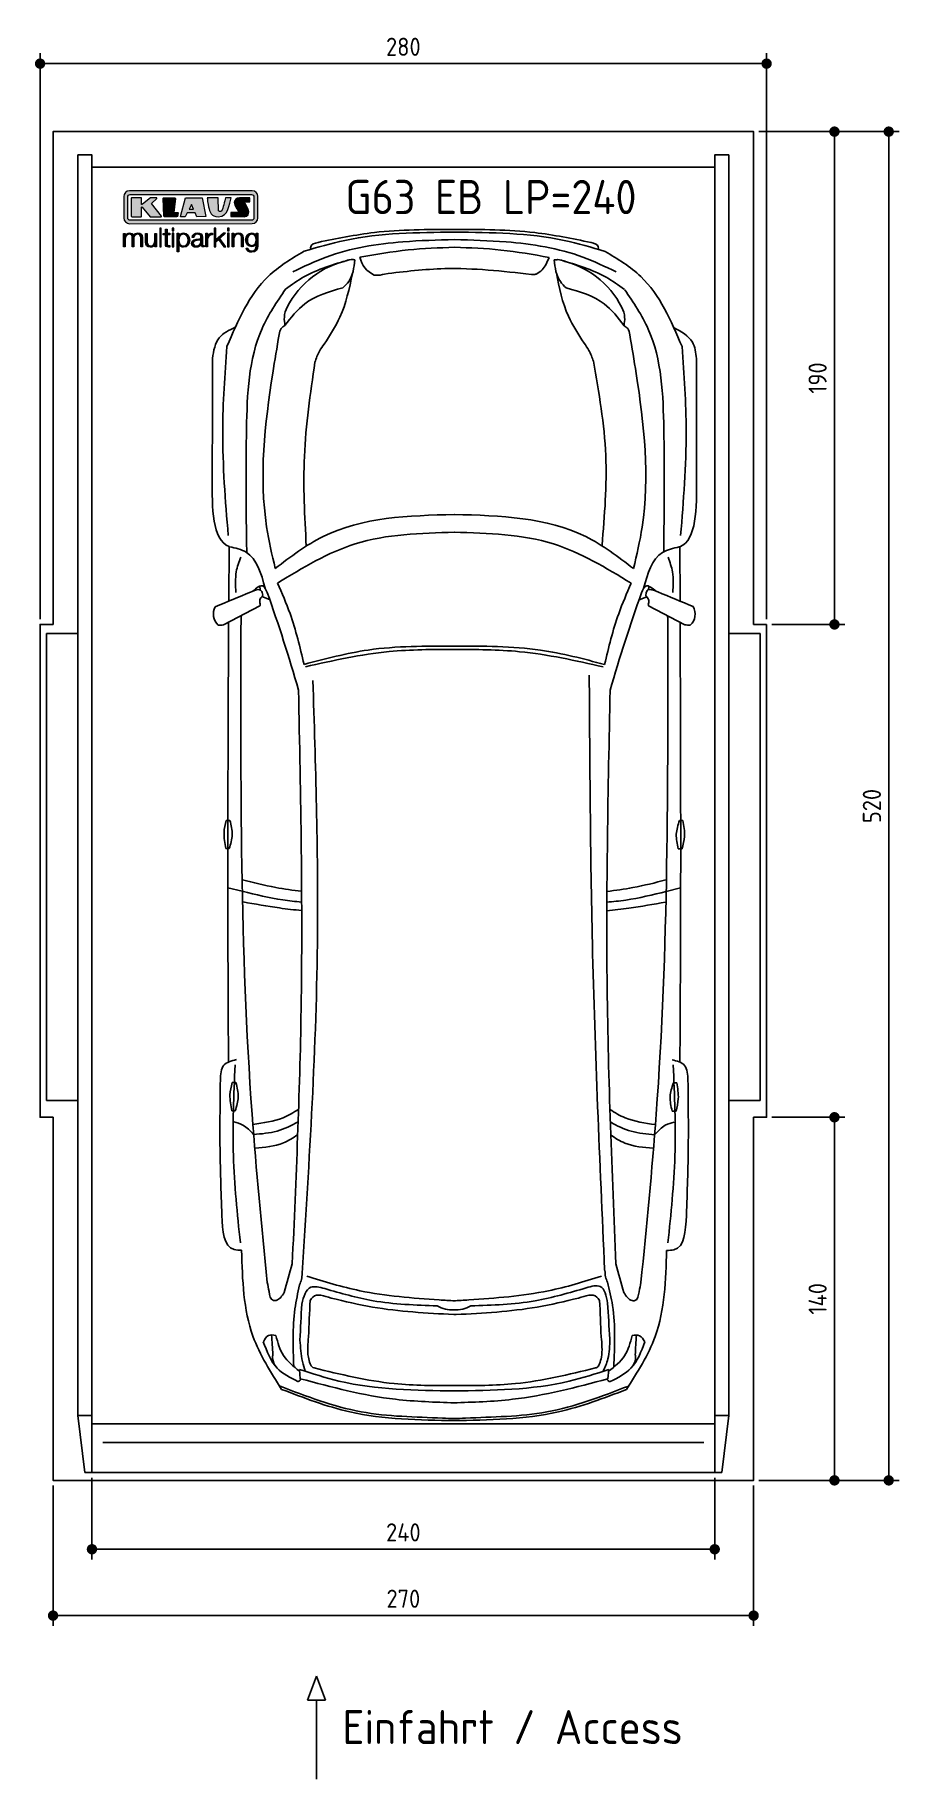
# Model space of a CAD drawing. Header units: millimetres. Extents: x -20 to 3311, y -1152 to 5573.
import ezdxf

# ---------------------------------------------------------------- set-up
doc = ezdxf.new("R2010")
doc.units = ezdxf.units.MM
for name, color, linetype in [('4', 3, 'Continuous'), ('5', 3, 'Continuous'), ('Car', 10, 'Continuous'), ('Logo', 7, 'Continuous')]:
    doc.layers.add(name, color=color, linetype=linetype)
doc.styles.get("Standard").update_dxf_attribs({"font": 'ISOCP.SHX'})
doc.dimstyles.new('GEN-ISO', dxfattribs={"dimscale": 20, "dimtxt": 3.5, "dimasz": 2, "dimexe": 2, "dimexo": 1, "dimgap": 1.5, "dimtad": 1, "dimdec": 1, "dimdsep": 46, "dimtxsty": 'Standard', "dimblk": 'PUNKT', "dimcen": 2, "dimclrd": 256, "dimclre": 256, "dimclrt": 2, "dimadec": 0, "dimazin": 0, "dimtp": 0.1, "dimtm": 0.1, "dimtfac": 0.71, "dimtdec": 1, "dimtmove": 2, "dimatfit": 3, "dimldrblk": 'PUNKT', "dimfxl": 0, "dimtolj": 1, "dimarcsym": 0})

msp = doc.modelspace()

# ---------------------------------------------------------------- texts
for s, height, p in [('G63 EB LP=240', 132, (1176.64, 4881.86)), ('Einfahrt / Access', 131.25, (1165.34, -1016.67))]:
    msp.add_text(s, height=height).set_placement(p)

# ---------------------------------------------------------------- blocks, each defined once
blk = doc.blocks.new('PUNKT')
at = {"layer": '4', "color": 0, "linetype": 'ByBlock'}
blk.add_line((-0.5, 0), (-1, 0), dxfattribs=at)
at = {"layer": '4', "color": 0, "linetype": 'ByBlock', "const_width": 0.5}
blk.add_lwpolyline([(-0.25, 0, 1), (0.25, 0, 1)], format="xyb", close=True, dxfattribs=at)
blk = doc.blocks.new('*D3')
at = {"layer": '5', "lineweight": -2}
for p, q in [((0, 3320), (0, 5502.1)), ((40, 5462.1), (2760, 5462.1)), ((2800, 3320), (2800, 5502.1))]:
    blk.add_line(p, q, dxfattribs=at)
at = {"layer": 'DEFPOINTS', "color": 0}
for p in [(2800, 5462.1), (0, 3300), (2800, 3300)]:
    blk.add_point(p, dxfattribs=at)
at = {"layer": '5', "lineweight": -2, "xscale": 40, "yscale": 40, "zscale": 40, "rotation": 180}
blk.add_blockref('PUNKT', (0, 5462.1), dxfattribs=at)
at = {"layer": '5', "lineweight": -2, "xscale": 40, "yscale": 40, "zscale": 40}
blk.add_blockref('PUNKT', (2800, 5462.1), dxfattribs=at)
at = {"layer": '5', "color": 2, "insert": (1400, 5527.1), "char_height": 70, "attachment_point": 5}
blk.add_mtext('280', dxfattribs=at)
blk = doc.blocks.new('*D4')
at = {"layer": '5', "lineweight": -2}
for p, q in [((2770, 5200), (3101.5, 5200)), ((3061.5, 3340), (3061.5, 5160)), ((2820, 3300), (3101.5, 3300))]:
    blk.add_line(p, q, dxfattribs=at)
at = {"layer": 'DEFPOINTS', "color": 0}
for p in [(2750, 5200), (3061.5, 5200), (2800, 3300)]:
    blk.add_point(p, dxfattribs=at)
at = {"layer": '5', "lineweight": -2, "xscale": 40, "yscale": 40, "zscale": 40}
for p, rotation in [((3061.5, 5200), 90), ((3061.5, 3300), 270)]:
    blk.add_blockref('PUNKT', p, dxfattribs=dict(at, rotation=rotation))
at = {"layer": '5', "color": 2, "insert": (2996.5, 4250), "char_height": 70, "attachment_point": 5, "rotation": 90}
blk.add_mtext('190', dxfattribs=at)
blk = doc.blocks.new('*D5')
at = {"layer": '5', "lineweight": -2}
for p, q in [((2820, 5200), (3310.6, 5200)), ((3270.6, 40), (3270.6, 5160)), ((2770, 0), (3310.6, 0))]:
    blk.add_line(p, q, dxfattribs=at)
at = {"layer": 'DEFPOINTS', "color": 0}
for p in [(2800, 5200), (3270.6, 5200), (2750, 0)]:
    blk.add_point(p, dxfattribs=at)
at = {"layer": '5', "lineweight": -2, "xscale": 40, "yscale": 40, "zscale": 40}
for p, rotation in [((3270.6, 5200), 90), ((3270.6, 0), 270)]:
    blk.add_blockref('PUNKT', p, dxfattribs=dict(at, rotation=rotation))
at = {"layer": '5', "color": 2, "insert": (3205.6, 2600), "char_height": 70, "attachment_point": 5, "rotation": 90}
blk.add_mtext('\\A1;520', dxfattribs=at)
blk = doc.blocks.new('*D6')
at = {"layer": '5', "lineweight": -2}
for p, q in [((2820, 1400), (3101.5, 1400)), ((3061.5, 40), (3061.5, 1360)), ((2770, 0), (3101.5, 0))]:
    blk.add_line(p, q, dxfattribs=at)
at = {"layer": 'DEFPOINTS', "color": 0}
for p in [(2800, 1400), (3061.5, 1400), (2750, 0)]:
    blk.add_point(p, dxfattribs=at)
at = {"layer": '5', "lineweight": -2, "xscale": 40, "yscale": 40, "zscale": 40}
for p, rotation in [((3061.5, 1400), 90), ((3061.5, 0), 270)]:
    blk.add_blockref('PUNKT', p, dxfattribs=dict(at, rotation=rotation))
at = {"layer": '5', "color": 2, "insert": (2996.5, 700), "char_height": 70, "attachment_point": 5, "rotation": 90}
blk.add_mtext('\\A1;140', dxfattribs=at)
blk = doc.blocks.new('*D7')
at = {"layer": '5', "lineweight": -2}
for p, q in [((50, -20), (50, -561.3)), ((2750, -20), (2750, -561.3)), ((90, -521.3), (2710, -521.3))]:
    blk.add_line(p, q, dxfattribs=at)
at = {"layer": 'DEFPOINTS', "color": 0}
for p in [(50, 0), (2750, 0), (2750, -521.3)]:
    blk.add_point(p, dxfattribs=at)
at = {"layer": '5', "lineweight": -2, "xscale": 40, "yscale": 40, "zscale": 40, "rotation": 180}
blk.add_blockref('PUNKT', (50, -521.3), dxfattribs=at)
at = {"layer": '5', "lineweight": -2, "xscale": 40, "yscale": 40, "zscale": 40}
blk.add_blockref('PUNKT', (2750, -521.3), dxfattribs=at)
at = {"layer": '5', "color": 2, "insert": (1400, -456.3), "char_height": 70, "attachment_point": 5}
blk.add_mtext('270', dxfattribs=at)
blk = doc.blocks.new('*D8')
at = {"layer": '5', "lineweight": -2}
for p, q in [((200, 10), (200, -305.5)), ((2600, 10), (2600, -305.5)), ((240, -265.5), (2560, -265.5))]:
    blk.add_line(p, q, dxfattribs=at)
at = {"layer": 'DEFPOINTS', "color": 0}
for p in [(200, 30), (2600, 30), (2600, -265.5)]:
    blk.add_point(p, dxfattribs=at)
at = {"layer": '5', "lineweight": -2, "xscale": 40, "yscale": 40, "zscale": 40, "rotation": 180}
blk.add_blockref('PUNKT', (200, -265.5), dxfattribs=at)
at = {"layer": '5', "lineweight": -2, "xscale": 40, "yscale": 40, "zscale": 40}
blk.add_blockref('PUNKT', (2600, -265.5), dxfattribs=at)
at = {"layer": '5', "color": 2, "insert": (1400, -200.5), "char_height": 70, "attachment_point": 5}
blk.add_mtext('240', dxfattribs=at)
blk = doc.blocks.new('KLAUS')
at = {"layer": 'Logo'}
h = blk.add_hatch(color=8, dxfattribs=at)
h.dxf.hatch_style = 2
edge = h.paths.add_edge_path()
edge.add_spline(control_points=[(3.6, 29.09), (2.88, 29.09), (2.3, 28.51), (2.3, 27.8), (2.3, 27.8), (2.3, 16.11), (2.3, 16.11), (2.3, 15.39), (2.88, 14.81), (3.6, 14.81), (3.6, 14.81), (71.16, 14.81), (71.16, 14.81), (71.88, 14.81), (72.46, 15.39), (72.46, 16.11), (72.46, 16.11), (72.46, 27.8), (72.46, 27.8), (72.46, 28.51), (71.88, 29.09), (71.16, 29.09), (71.16, 29.09), (3.6, 29.09), (3.6, 29.09), (3.6, 29.09), (3.6, 29.09), (3.6, 29.09)], knot_values=[0, 0, 0, 0, 1, 1, 1, 2, 2, 2, 3, 3, 3, 4, 4, 4, 5, 5, 5, 6, 6, 6, 7, 7, 7, 8, 8, 8, 9, 9, 9, 9], degree=3, periodic=0)
edge = h.paths.add_edge_path()
edge.add_spline(control_points=[(3.35, 31.23), (3.35, 31.23), (71.47, 31.23), (71.47, 31.23), (73.26, 31.23), (74.71, 29.77), (74.71, 27.99), (74.71, 27.99), (74.71, 16.17), (74.71, 16.17), (74.71, 14.38), (73.26, 12.93), (71.47, 12.93), (71.47, 12.93), (3.35, 12.93), (3.35, 12.93), (1.56, 12.93), (0.11, 14.38), (0.11, 16.17), (0.11, 16.17), (0.11, 27.99), (0.11, 27.99), (0.11, 29.77), (1.56, 31.23), (3.35, 31.23), (3.35, 31.23), (3.35, 31.23), (3.35, 31.23)], knot_values=[0, 0, 0, 0, 1, 1, 1, 2, 2, 2, 3, 3, 3, 4, 4, 4, 5, 5, 5, 6, 6, 6, 7, 7, 7, 8, 8, 8, 9, 9, 9, 9], degree=3, periodic=0)
h = blk.add_hatch(color=8, dxfattribs=at)
h.dxf.hatch_style = 2
edge = h.paths.add_edge_path()
edge.add_spline(control_points=[(4.5, 27.33), (4.5, 27.33), (9.7, 27.33), (9.7, 27.33), (9.84, 27.33), (9.96, 27.22), (9.96, 27.08), (9.96, 27.08), (9.96, 23.69), (9.96, 23.69), (9.96, 23.69), (9.94, 23.64), (10.04, 23.59), (10.14, 23.53), (10.2, 23.57), (10.2, 23.57), (10.2, 23.57), (10.51, 23.75), (10.51, 23.75), (10.51, 23.75), (14.94, 27.33), (14.94, 27.33), (14.94, 27.33), (18.41, 27.33), (18.41, 27.33), (18.41, 27.33), (18.49, 27.33), (18.56, 27.2), (18.65, 27.04), (18.53, 26.91), (18.53, 26.91), (18.53, 26.91), (15.49, 24.11), (15.49, 24.11), (15.49, 24.11), (21.14, 17.06), (21.14, 17.06), (21.14, 17.06), (21.13, 16.91), (21.13, 16.91), (21.08, 16.84), (20.99, 16.82), (20.99, 16.82), (20.99, 16.82), (14.7, 16.82), (14.7, 16.82), (14.7, 16.82), (10.26, 22.17), (10.26, 22.17), (10.26, 22.17), (10.19, 22.24), (10.08, 22.21), (9.97, 22.18), (9.96, 22.11), (9.96, 22.11), (9.96, 22.11), (9.96, 17.08), (9.96, 17.08), (9.96, 16.94), (9.84, 16.82), (9.7, 16.82), (9.7, 16.82), (4.5, 16.82), (4.5, 16.82), (4.36, 16.82), (4.25, 16.94), (4.25, 17.08), (4.25, 17.08), (4.25, 27.08), (4.25, 27.08), (4.25, 27.22), (4.36, 27.33), (4.5, 27.33), (4.5, 27.33), (4.5, 27.33), (4.5, 27.33)], knot_values=[0, 0, 0, 0, 1, 1, 1, 2, 2, 2, 3, 3, 3, 4, 4, 4, 5, 5, 5, 6, 6, 6, 7, 7, 7, 8, 8, 8, 9, 9, 9, 10, 10, 10, 11, 11, 11, 12, 12, 12, 13, 13, 13, 14, 14, 14, 15, 15, 15, 16, 16, 16, 17, 17, 17, 18, 18, 18, 19, 19, 19, 20, 20, 20, 21, 21, 21, 22, 22, 22, 23, 23, 23, 24, 24, 24, 25, 25, 25, 25], degree=3, periodic=0)
h = blk.add_hatch(color=8, dxfattribs=at)
h.dxf.hatch_style = 2
h.paths.add_polyline_path([(22.42, 17.06), (21.97, 27.15), (22.24, 27.33), (28.55, 27.33), (28.86, 26.97), (28.01, 19.08), (30.26, 19.07), (30.44, 18.95), (30.08, 16.95), (29.49, 16.82), (22.6, 16.82)])
h = blk.add_hatch(color=8, dxfattribs=at)
h.paths.add_polyline_path([(36.52, 21.01), (38.93, 21.01), (37.87, 23.57)])
h.paths.add_polyline_path([(34.52, 27.33), (43.65, 27.33), (45.76, 16.94), (45.57, 16.82), (40.83, 16.82), (39.89, 18.95), (35.42, 18.95), (34.27, 16.82), (31.78, 16.82), (31.66, 17)])
h = blk.add_hatch(color=8, dxfattribs=at)
h.dxf.hatch_style = 2
edge = h.paths.add_edge_path()
edge.add_spline(control_points=[(52.69, 27.32), (52.69, 27.32), (52.88, 20.14), (52.88, 20.14), (53.01, 19.89), (53.2, 19.77), (53.43, 19.71), (53.91, 19.59), (54.43, 19.57), (54.64, 20.03), (55.23, 21.34), (56.27, 25.45), (56.6, 27.33), (56.6, 27.33), (59.77, 27.33), (59.77, 27.33), (58.77, 23.9), (58.56, 16.82), (52.63, 16.76), (48.72, 16.72), (48.01, 19.35), (47.27, 22.24), (46.89, 23.68), (46.54, 27.33), (46.54, 27.33), (46.54, 27.33), (52.69, 27.32), (52.69, 27.32), (52.69, 27.32), (52.69, 27.32), (52.69, 27.32)], knot_values=[0, 0, 0, 0, 1, 1, 1, 2, 2, 2, 3, 3, 3, 4, 4, 4, 5, 5, 5, 6, 6, 6, 7, 7, 7, 8, 8, 8, 9, 9, 9, 10, 10, 10, 10], degree=3, periodic=0)
h = blk.add_hatch(color=8, dxfattribs=at)
h.dxf.hatch_style = 2
edge = h.paths.add_edge_path()
edge.add_spline(control_points=[(64.46, 27.33), (64.46, 27.33), (70.31, 27.33), (70.31, 27.33), (70.31, 26.52), (70.31, 26.02), (70.31, 25.12), (70.31, 25.12), (67.3, 25.12), (67.3, 25.12), (67.24, 25.04), (67.25, 25.11), (67.25, 24.91), (67.25, 24.88), (69.73, 20.38), (69.73, 19.57), (69.73, 16.4), (67.22, 16.81), (65.9, 16.82), (65.9, 16.82), (59.59, 16.82), (59.59, 16.82), (59.59, 17.76), (59.59, 18.23), (59.59, 19.14), (59.59, 19.14), (63.75, 19.14), (63.75, 19.14), (63.82, 19.22), (63.81, 19.11), (63.81, 19.31), (63.81, 20.32), (61.58, 23.06), (61.58, 24.63), (61.58, 26.33), (62.83, 27.34), (64.46, 27.33), (64.46, 27.33), (64.46, 27.33), (64.46, 27.33)], knot_values=[0, 0, 0, 0, 1, 1, 1, 2, 2, 2, 3, 3, 3, 4, 4, 4, 5, 5, 5, 6, 6, 6, 7, 7, 7, 8, 8, 8, 9, 9, 9, 10, 10, 10, 11, 11, 11, 12, 12, 12, 13, 13, 13, 13], degree=3, periodic=0)
h = blk.add_hatch(color=30, dxfattribs=at)
h.dxf.hatch_style = 2
h.paths.add_polyline_path([(20.07, 0), (20.99, 0), (20.99, 10.45), (20.07, 10.45)])
h = blk.add_hatch(color=30, dxfattribs=at)
h.dxf.hatch_style = 2
edge = h.paths.add_edge_path()
edge.add_spline(control_points=[(24.22, 9.82), (24.22, 9.82), (23.3, 9.82), (23.3, 9.82), (23.3, 9.82), (23.3, 7.55), (23.3, 7.55), (23.3, 7.55), (21.98, 7.55), (21.98, 7.55), (21.98, 7.55), (21.98, 6.78), (21.98, 6.78), (21.98, 6.78), (23.3, 6.78), (23.3, 6.78), (23.3, 6.78), (23.3, 1.61), (23.3, 1.61), (23.28, 0.32), (23.71, -0.09), (24.94, -0.09), (25.22, -0.09), (25.48, -0.06), (25.76, -0.06), (25.76, -0.06), (25.76, 0.73), (25.76, 0.73), (25.5, 0.7), (25.23, 0.69), (24.97, 0.69), (24.31, 0.73), (24.22, 1.08), (24.22, 1.68), (24.22, 1.68), (24.22, 6.78), (24.22, 6.78), (24.22, 6.78), (25.76, 6.78), (25.76, 6.78), (25.76, 6.78), (25.76, 7.55), (25.76, 7.55), (25.76, 7.55), (24.22, 7.55), (24.22, 7.55), (24.22, 7.55), (24.22, 9.82), (24.22, 9.82), (24.22, 9.82), (24.22, 9.82), (24.22, 9.82)], knot_values=[0, 0, 0, 0, 1, 1, 1, 2, 2, 2, 3, 3, 3, 4, 4, 4, 5, 5, 5, 6, 6, 6, 7, 7, 7, 8, 8, 8, 9, 9, 9, 10, 10, 10, 11, 11, 11, 12, 12, 12, 13, 13, 13, 14, 14, 14, 15, 15, 15, 16, 16, 16, 17, 17, 17, 17], degree=3, periodic=0)
h = blk.add_hatch(color=30, dxfattribs=at)
h.paths.add_polyline_path([(27.1, 0), (28.03, 0), (28.03, 7.55), (27.1, 7.55)])
h.paths.add_polyline_path([(27.1, 8.98), (28.03, 8.98), (28.03, 10.45), (27.1, 10.45)])
h = blk.add_hatch(color=30, dxfattribs=at)
h.dxf.hatch_style = 2
h.paths.add_polyline_path([(50.4, 0), (51.32, 0), (51.32, 2.87), (52.82, 4.11), (55.8, 0), (56.96, 0), (53.52, 4.76), (56.74, 7.55), (55.51, 7.55), (51.32, 3.89), (51.32, 10.45), (50.4, 10.45)])
h = blk.add_hatch(color=30, dxfattribs=at)
h.paths.add_polyline_path([(57.74, 0), (58.66, 0), (58.66, 7.55), (57.74, 7.55)])
h.paths.add_polyline_path([(57.74, 8.98), (58.66, 8.98), (58.66, 10.45), (57.74, 10.45)])
h = blk.add_hatch(color=30, dxfattribs=at)
h.dxf.hatch_style = 2
edge = h.paths.add_edge_path()
edge.add_spline(control_points=[(0, 0), (0, 0), (0.92, 0), (0.92, 0), (0.92, 0), (0.92, 4.22), (0.92, 4.22), (0.94, 5.8), (1.58, 7), (3.18, 7), (4.35, 7), (4.77, 6.15), (4.76, 5.12), (4.76, 5.12), (4.76, 0), (4.76, 0), (4.76, 0), (5.68, 0), (5.68, 0), (5.68, 0), (5.68, 4.27), (5.68, 4.27), (5.68, 5.68), (6.14, 7), (7.73, 7), (9.05, 7), (9.52, 6.32), (9.52, 5.08), (9.52, 5.08), (9.52, 0), (9.52, 0), (9.52, 0), (10.44, 0), (10.44, 0), (10.44, 0), (10.44, 5.12), (10.44, 5.12), (10.44, 6.91), (9.59, 7.77), (7.94, 7.77), (6.94, 7.77), (5.99, 7.29), (5.54, 6.3), (5.26, 7.29), (4.36, 7.77), (3.37, 7.77), (2.17, 7.77), (1.38, 7.19), (0.89, 6.28), (0.89, 6.28), (0.85, 6.28), (0.85, 6.28), (0.85, 6.28), (0.85, 7.55), (0.85, 7.55), (0.85, 7.55), (0, 7.55), (0, 7.55), (0, 7.55), (0, 0), (0, 0), (0, 0), (0, 0), (0, 0)], knot_values=[0, 0, 0, 0, 1, 1, 1, 2, 2, 2, 3, 3, 3, 4, 4, 4, 5, 5, 5, 6, 6, 6, 7, 7, 7, 8, 8, 8, 9, 9, 9, 10, 10, 10, 11, 11, 11, 12, 12, 12, 13, 13, 13, 14, 14, 14, 15, 15, 15, 16, 16, 16, 17, 17, 17, 18, 18, 18, 19, 19, 19, 20, 20, 20, 21, 21, 21, 21], degree=3, periodic=0)
h = blk.add_hatch(color=30, dxfattribs=at)
h.dxf.hatch_style = 2
edge = h.paths.add_edge_path()
edge.add_spline(control_points=[(18.31, 7.55), (18.31, 7.55), (17.39, 7.55), (17.39, 7.55), (17.39, 7.55), (17.39, 3.59), (17.39, 3.59), (17.39, 2.05), (16.7, 0.56), (15.12, 0.56), (13.66, 0.56), (13.15, 1.27), (13.1, 2.64), (13.1, 2.64), (13.1, 7.55), (13.1, 7.55), (13.1, 7.55), (12.18, 7.55), (12.18, 7.55), (12.18, 7.55), (12.18, 2.65), (12.18, 2.65), (12.18, 0.89), (12.93, -0.22), (14.83, -0.22), (15.96, -0.22), (16.95, 0.35), (17.44, 1.36), (17.44, 1.36), (17.47, 1.36), (17.47, 1.36), (17.47, 1.36), (17.47, 0), (17.47, 0), (17.47, 0), (18.31, 0), (18.31, 0), (18.31, 0), (18.31, 7.55), (18.31, 7.55), (18.31, 7.55), (18.31, 7.55), (18.31, 7.55)], knot_values=[0, 0, 0, 0, 1, 1, 1, 2, 2, 2, 3, 3, 3, 4, 4, 4, 5, 5, 5, 6, 6, 6, 7, 7, 7, 8, 8, 8, 9, 9, 9, 10, 10, 10, 11, 11, 11, 12, 12, 12, 13, 13, 13, 14, 14, 14, 14], degree=3, periodic=0)
h = blk.add_hatch(color=30, dxfattribs=at)
edge = h.paths.add_edge_path()
edge.add_spline(control_points=[(35.84, 3.78), (35.84, 2.21), (35.12, 0.56), (33.37, 0.56), (31.4, 0.56), (30.72, 2.21), (30.72, 3.78), (30.72, 5.49), (31.33, 7), (33.37, 7), (35.12, 7), (35.84, 5.34), (35.84, 3.78), (35.84, 3.78), (35.84, 3.78), (35.84, 3.78)], knot_values=[0, 0, 0, 0, 1, 1, 1, 2, 2, 2, 3, 3, 3, 4, 4, 4, 5, 5, 5, 5], degree=3, periodic=0)
edge = h.paths.add_edge_path()
edge.add_spline(control_points=[(29.79, -2.8), (29.79, -2.8), (30.72, -2.8), (30.72, -2.8), (30.72, -2.8), (30.72, 1.43), (30.72, 1.43), (30.72, 1.43), (30.74, 1.43), (30.74, 1.43), (31.14, 0.35), (32.24, -0.22), (33.37, -0.22), (35.66, -0.22), (36.76, 1.64), (36.76, 3.78), (36.76, 5.91), (35.66, 7.77), (33.37, 7.77), (32.15, 7.77), (31.1, 7.14), (30.67, 6.12), (30.67, 6.12), (30.64, 6.12), (30.64, 6.12), (30.64, 6.12), (30.64, 7.55), (30.64, 7.55), (30.64, 7.55), (29.79, 7.55), (29.79, 7.55), (29.79, 7.55), (29.79, -2.8), (29.79, -2.8), (29.79, -2.8), (29.79, -2.8), (29.79, -2.8)], knot_values=[0, 0, 0, 0, 1, 1, 1, 2, 2, 2, 3, 3, 3, 4, 4, 4, 5, 5, 5, 6, 6, 6, 7, 7, 7, 8, 8, 8, 9, 9, 9, 10, 10, 10, 11, 11, 11, 12, 12, 12, 12], degree=3, periodic=0)
h = blk.add_hatch(color=30, dxfattribs=at)
edge = h.paths.add_edge_path()
edge.add_spline(control_points=[(43.03, 2.93), (43.04, 1.45), (41.8, 0.56), (40.39, 0.56), (39.53, 0.56), (38.71, 1.13), (38.71, 2.05), (38.71, 3.53), (40.66, 3.51), (42.22, 3.79), (42.47, 3.84), (42.88, 3.91), (43, 4.13), (43, 4.13), (43.03, 4.13), (43.03, 4.13), (43.03, 4.13), (43.03, 2.93), (43.03, 2.93), (43.03, 2.93), (43.03, 2.93), (43.03, 2.93)], knot_values=[0, 0, 0, 0, 1, 1, 1, 2, 2, 2, 3, 3, 3, 4, 4, 4, 5, 5, 5, 6, 6, 6, 7, 7, 7, 7], degree=3, periodic=0)
edge = h.paths.add_edge_path()
edge.add_spline(control_points=[(39.03, 5.24), (39.06, 6.47), (39.91, 7), (41.05, 7), (42.14, 7), (43.03, 6.69), (43.03, 5.45), (43.03, 4.61), (42.6, 4.51), (41.84, 4.42), (39.85, 4.19), (37.79, 4.11), (37.79, 1.99), (37.79, 0.47), (38.93, -0.22), (40.32, -0.22), (41.77, -0.22), (42.43, 0.34), (43.07, 1.32), (43.07, 1.32), (43.1, 1.32), (43.1, 1.32), (43.1, 0.53), (43.25, 0), (44.19, 0), (44.43, 0), (44.58, 0.01), (44.79, 0.06), (44.79, 0.06), (44.79, 0.83), (44.79, 0.83), (44.71, 0.81), (44.6, 0.78), (44.49, 0.78), (44.13, 0.78), (43.95, 0.98), (43.95, 1.33), (43.95, 1.33), (43.95, 5.34), (43.95, 5.34), (43.95, 7.36), (42.5, 7.77), (41.17, 7.77), (39.44, 7.77), (38.2, 7.01), (38.11, 5.24), (38.11, 5.24), (39.03, 5.24), (39.03, 5.24), (39.03, 5.24), (39.03, 5.24), (39.03, 5.24)], knot_values=[0, 0, 0, 0, 1, 1, 1, 2, 2, 2, 3, 3, 3, 4, 4, 4, 5, 5, 5, 6, 6, 6, 7, 7, 7, 8, 8, 8, 9, 9, 9, 10, 10, 10, 11, 11, 11, 12, 12, 12, 13, 13, 13, 14, 14, 14, 15, 15, 15, 16, 16, 16, 17, 17, 17, 17], degree=3, periodic=0)
h = blk.add_hatch(color=30, dxfattribs=at)
h.dxf.hatch_style = 2
edge = h.paths.add_edge_path()
edge.add_spline(control_points=[(45.79, 0), (45.79, 0), (46.71, 0), (46.71, 0), (46.71, 0), (46.71, 4.03), (46.71, 4.03), (46.71, 5.59), (47.85, 6.82), (49.52, 6.73), (49.52, 6.73), (49.52, 7.66), (49.52, 7.66), (48.16, 7.72), (47.14, 7), (46.67, 5.78), (46.67, 5.78), (46.64, 5.78), (46.64, 5.78), (46.64, 5.78), (46.64, 7.55), (46.64, 7.55), (46.64, 7.55), (45.79, 7.55), (45.79, 7.55), (45.79, 7.55), (45.79, 0), (45.79, 0), (45.79, 0), (45.79, 0), (45.79, 0)], knot_values=[0, 0, 0, 0, 1, 1, 1, 2, 2, 2, 3, 3, 3, 4, 4, 4, 5, 5, 5, 6, 6, 6, 7, 7, 7, 8, 8, 8, 9, 9, 9, 10, 10, 10, 10], degree=3, periodic=0)
h = blk.add_hatch(color=30, dxfattribs=at)
h.dxf.hatch_style = 2
edge = h.paths.add_edge_path()
edge.add_spline(control_points=[(60.41, 0), (60.41, 0), (61.33, 0), (61.33, 0), (61.33, 0), (61.33, 4.41), (61.33, 4.41), (61.36, 5.89), (62.24, 7), (63.7, 7), (65.2, 7), (65.62, 6.02), (65.62, 4.71), (65.62, 4.71), (65.62, 0), (65.62, 0), (65.62, 0), (66.54, 0), (66.54, 0), (66.54, 0), (66.54, 4.86), (66.54, 4.86), (66.54, 6.66), (65.9, 7.77), (63.78, 7.77), (62.71, 7.77), (61.7, 7.16), (61.36, 6.25), (61.36, 6.25), (61.33, 6.25), (61.33, 6.25), (61.33, 6.25), (61.33, 7.55), (61.33, 7.55), (61.33, 7.55), (60.41, 7.55), (60.41, 7.55), (60.41, 7.55), (60.41, 0), (60.41, 0), (60.41, 0), (60.41, 0), (60.41, 0)], knot_values=[0, 0, 0, 0, 1, 1, 1, 2, 2, 2, 3, 3, 3, 4, 4, 4, 5, 5, 5, 6, 6, 6, 7, 7, 7, 8, 8, 8, 9, 9, 9, 10, 10, 10, 11, 11, 11, 12, 12, 12, 13, 13, 13, 14, 14, 14, 14], degree=3, periodic=0)
h = blk.add_hatch(color=30, dxfattribs=at)
edge = h.paths.add_edge_path()
edge.add_spline(control_points=[(71.32, 0.86), (69.62, 0.86), (68.83, 2.34), (68.83, 3.86), (68.83, 5.43), (69.56, 7), (71.32, 7), (73.06, 7), (73.75, 5.34), (73.75, 3.86), (73.75, 2.33), (72.91, 0.86), (71.32, 0.86), (71.32, 0.86), (71.32, 0.86), (71.32, 0.86)], knot_values=[0, 0, 0, 0, 1, 1, 1, 2, 2, 2, 3, 3, 3, 4, 4, 4, 5, 5, 5, 5], degree=3, periodic=0)
edge = h.paths.add_edge_path()
edge.add_spline(control_points=[(74.67, 7.55), (74.67, 7.55), (73.75, 7.55), (73.75, 7.55), (73.75, 7.55), (73.75, 6.25), (73.75, 6.25), (73.75, 6.25), (73.72, 6.25), (73.72, 6.25), (73.35, 7.09), (72.41, 7.77), (71.32, 7.77), (69.13, 7.77), (67.9, 6.05), (67.9, 3.97), (67.9, 1.82), (68.9, 0.09), (71.32, 0.09), (72.4, 0.09), (73.29, 0.72), (73.72, 1.64), (73.72, 1.64), (73.75, 1.64), (73.75, 1.64), (73.75, 1.64), (73.75, 0.61), (73.75, 0.61), (73.75, -1.23), (73.01, -2.24), (71.32, -2.24), (70.29, -2.24), (69.31, -1.85), (69.1, -0.73), (69.1, -0.73), (68.18, -0.73), (68.18, -0.73), (68.31, -2.34), (69.81, -3.02), (71.32, -3.02), (73.79, -3.02), (74.65, -1.64), (74.67, 0.61), (74.67, 0.61), (74.67, 7.55), (74.67, 7.55), (74.67, 7.55), (74.67, 7.55), (74.67, 7.55)], knot_values=[0, 0, 0, 0, 1, 1, 1, 2, 2, 2, 3, 3, 3, 4, 4, 4, 5, 5, 5, 6, 6, 6, 7, 7, 7, 8, 8, 8, 9, 9, 9, 10, 10, 10, 11, 11, 11, 12, 12, 12, 13, 13, 13, 14, 14, 14, 15, 15, 15, 16, 16, 16, 16], degree=3, periodic=0)
at = {"layer": 'Logo', "lineweight": 0}
for points in [[(22.42, 17.06), (21.97, 27.15), (22.24, 27.33), (28.55, 27.33), (28.86, 26.97), (28.01, 19.08), (30.26, 19.07), (30.44, 18.95), (30.08, 16.95), (29.49, 16.82), (22.6, 16.82), (22.42, 17.06), (22.42, 17.06)], [(34.52, 27.33), (43.65, 27.33), (45.76, 16.94), (45.57, 16.82), (40.83, 16.82), (39.89, 18.95), (35.42, 18.95), (34.27, 16.82), (31.78, 16.82), (31.66, 17), (34.52, 27.33), (34.52, 27.33)], [(36.52, 21.01), (38.93, 21.01), (37.87, 23.57), (36.52, 21.01), (36.52, 21.01)], [(20.07, 0), (20.99, 0), (20.99, 10.45), (20.07, 10.45), (20.07, 0), (20.07, 0)], [(27.1, 8.98), (28.03, 8.98), (28.03, 10.45), (27.1, 10.45), (27.1, 8.98), (27.1, 8.98)], [(50.4, 0), (51.32, 0), (51.32, 2.87), (52.82, 4.11), (55.8, 0), (56.96, 0), (53.52, 4.76), (56.74, 7.55), (55.51, 7.55), (51.32, 3.89), (51.32, 10.45), (50.4, 10.45), (50.4, 0), (50.4, 0)], [(57.74, 8.98), (58.66, 8.98), (58.66, 10.45), (57.74, 10.45), (57.74, 8.98), (57.74, 8.98)], [(27.1, 0), (28.03, 0), (28.03, 7.55), (27.1, 7.55), (27.1, 0), (27.1, 0)], [(57.74, 0), (58.66, 0), (58.66, 7.55), (57.74, 7.55), (57.74, 0), (57.74, 0)]]:
    blk.add_lwpolyline(points, dxfattribs=at)
for points, knots in [([(3.35, 31.23), (3.35, 31.23), (71.47, 31.23), (71.47, 31.23), (73.26, 31.23), (74.71, 29.77), (74.71, 27.99), (74.71, 27.99), (74.71, 16.17), (74.71, 16.17), (74.71, 14.38), (73.26, 12.93), (71.47, 12.93), (71.47, 12.93), (3.35, 12.93), (3.35, 12.93), (1.56, 12.93), (0.11, 14.38), (0.11, 16.17), (0.11, 16.17), (0.11, 27.99), (0.11, 27.99), (0.11, 29.77), (1.56, 31.23), (3.35, 31.23), (3.35, 31.23), (3.35, 31.23), (3.35, 31.23)], [0, 0, 0, 0, 1, 1, 1, 2, 2, 2, 3, 3, 3, 4, 4, 4, 5, 5, 5, 6, 6, 6, 7, 7, 7, 8, 8, 8, 9, 9, 9, 9]), ([(3.6, 29.09), (2.88, 29.09), (2.3, 28.51), (2.3, 27.8), (2.3, 27.8), (2.3, 16.11), (2.3, 16.11), (2.3, 15.39), (2.88, 14.81), (3.6, 14.81), (3.6, 14.81), (71.16, 14.81), (71.16, 14.81), (71.88, 14.81), (72.46, 15.39), (72.46, 16.11), (72.46, 16.11), (72.46, 27.8), (72.46, 27.8), (72.46, 28.51), (71.88, 29.09), (71.16, 29.09), (71.16, 29.09), (3.6, 29.09), (3.6, 29.09), (3.6, 29.09), (3.6, 29.09), (3.6, 29.09)], [0, 0, 0, 0, 1, 1, 1, 2, 2, 2, 3, 3, 3, 4, 4, 4, 5, 5, 5, 6, 6, 6, 7, 7, 7, 8, 8, 8, 9, 9, 9, 9]), ([(4.5, 27.33), (4.5, 27.33), (9.7, 27.33), (9.7, 27.33), (9.84, 27.33), (9.96, 27.22), (9.96, 27.08), (9.96, 27.08), (9.96, 23.69), (9.96, 23.69), (9.96, 23.69), (9.94, 23.64), (10.04, 23.59), (10.14, 23.53), (10.2, 23.57), (10.2, 23.57), (10.2, 23.57), (10.51, 23.75), (10.51, 23.75), (10.51, 23.75), (14.94, 27.33), (14.94, 27.33), (14.94, 27.33), (18.41, 27.33), (18.41, 27.33), (18.41, 27.33), (18.49, 27.33), (18.56, 27.2), (18.65, 27.04), (18.53, 26.91), (18.53, 26.91), (18.53, 26.91), (15.49, 24.11), (15.49, 24.11), (15.49, 24.11), (21.14, 17.06), (21.14, 17.06), (21.14, 17.06), (21.13, 16.91), (21.13, 16.91), (21.08, 16.84), (20.99, 16.82), (20.99, 16.82), (20.99, 16.82), (14.7, 16.82), (14.7, 16.82), (14.7, 16.82), (10.26, 22.17), (10.26, 22.17), (10.26, 22.17), (10.19, 22.24), (10.08, 22.21), (9.97, 22.18), (9.96, 22.11), (9.96, 22.11), (9.96, 22.11), (9.96, 17.08), (9.96, 17.08), (9.96, 16.94), (9.84, 16.82), (9.7, 16.82), (9.7, 16.82), (4.5, 16.82), (4.5, 16.82), (4.36, 16.82), (4.25, 16.94), (4.25, 17.08), (4.25, 17.08), (4.25, 27.08), (4.25, 27.08), (4.25, 27.22), (4.36, 27.33), (4.5, 27.33), (4.5, 27.33), (4.5, 27.33), (4.5, 27.33)], [0, 0, 0, 0, 1, 1, 1, 2, 2, 2, 3, 3, 3, 4, 4, 4, 5, 5, 5, 6, 6, 6, 7, 7, 7, 8, 8, 8, 9, 9, 9, 10, 10, 10, 11, 11, 11, 12, 12, 12, 13, 13, 13, 14, 14, 14, 15, 15, 15, 16, 16, 16, 17, 17, 17, 18, 18, 18, 19, 19, 19, 20, 20, 20, 21, 21, 21, 22, 22, 22, 23, 23, 23, 24, 24, 24, 25, 25, 25, 25]), ([(52.69, 27.32), (52.69, 27.32), (52.88, 20.14), (52.88, 20.14), (53.01, 19.89), (53.2, 19.77), (53.43, 19.71), (53.91, 19.59), (54.43, 19.57), (54.64, 20.03), (55.23, 21.34), (56.27, 25.45), (56.6, 27.33), (56.6, 27.33), (59.77, 27.33), (59.77, 27.33), (58.77, 23.9), (58.56, 16.82), (52.63, 16.76), (48.72, 16.72), (48.01, 19.35), (47.27, 22.24), (46.89, 23.68), (46.54, 27.33), (46.54, 27.33), (46.54, 27.33), (52.69, 27.32), (52.69, 27.32), (52.69, 27.32), (52.69, 27.32), (52.69, 27.32)], [0, 0, 0, 0, 1, 1, 1, 2, 2, 2, 3, 3, 3, 4, 4, 4, 5, 5, 5, 6, 6, 6, 7, 7, 7, 8, 8, 8, 9, 9, 9, 10, 10, 10, 10]), ([(64.46, 27.33), (64.46, 27.33), (70.31, 27.33), (70.31, 27.33), (70.31, 26.52), (70.31, 26.02), (70.31, 25.12), (70.31, 25.12), (67.3, 25.12), (67.3, 25.12), (67.24, 25.04), (67.25, 25.11), (67.25, 24.91), (67.25, 24.88), (69.73, 20.38), (69.73, 19.57), (69.73, 16.4), (67.22, 16.81), (65.9, 16.82), (65.9, 16.82), (59.59, 16.82), (59.59, 16.82), (59.59, 17.76), (59.59, 18.23), (59.59, 19.14), (59.59, 19.14), (63.75, 19.14), (63.75, 19.14), (63.82, 19.22), (63.81, 19.11), (63.81, 19.31), (63.81, 20.32), (61.58, 23.06), (61.58, 24.63), (61.58, 26.33), (62.83, 27.34), (64.46, 27.33), (64.46, 27.33), (64.46, 27.33), (64.46, 27.33)], [0, 0, 0, 0, 1, 1, 1, 2, 2, 2, 3, 3, 3, 4, 4, 4, 5, 5, 5, 6, 6, 6, 7, 7, 7, 8, 8, 8, 9, 9, 9, 10, 10, 10, 11, 11, 11, 12, 12, 12, 13, 13, 13, 13]), ([(24.22, 9.82), (24.22, 9.82), (23.3, 9.82), (23.3, 9.82), (23.3, 9.82), (23.3, 7.55), (23.3, 7.55), (23.3, 7.55), (21.98, 7.55), (21.98, 7.55), (21.98, 7.55), (21.98, 6.78), (21.98, 6.78), (21.98, 6.78), (23.3, 6.78), (23.3, 6.78), (23.3, 6.78), (23.3, 1.61), (23.3, 1.61), (23.28, 0.32), (23.71, -0.09), (24.94, -0.09), (25.22, -0.09), (25.48, -0.06), (25.76, -0.06), (25.76, -0.06), (25.76, 0.73), (25.76, 0.73), (25.5, 0.7), (25.23, 0.69), (24.97, 0.69), (24.31, 0.73), (24.22, 1.08), (24.22, 1.68), (24.22, 1.68), (24.22, 6.78), (24.22, 6.78), (24.22, 6.78), (25.76, 6.78), (25.76, 6.78), (25.76, 6.78), (25.76, 7.55), (25.76, 7.55), (25.76, 7.55), (24.22, 7.55), (24.22, 7.55), (24.22, 7.55), (24.22, 9.82), (24.22, 9.82), (24.22, 9.82), (24.22, 9.82), (24.22, 9.82)], [0, 0, 0, 0, 1, 1, 1, 2, 2, 2, 3, 3, 3, 4, 4, 4, 5, 5, 5, 6, 6, 6, 7, 7, 7, 8, 8, 8, 9, 9, 9, 10, 10, 10, 11, 11, 11, 12, 12, 12, 13, 13, 13, 14, 14, 14, 15, 15, 15, 16, 16, 16, 17, 17, 17, 17]), ([(0, 0), (0, 0), (0.92, 0), (0.92, 0), (0.92, 0), (0.92, 4.22), (0.92, 4.22), (0.94, 5.8), (1.58, 7), (3.18, 7), (4.35, 7), (4.77, 6.15), (4.76, 5.12), (4.76, 5.12), (4.76, 0), (4.76, 0), (4.76, 0), (5.68, 0), (5.68, 0), (5.68, 0), (5.68, 4.27), (5.68, 4.27), (5.68, 5.68), (6.14, 7), (7.73, 7), (9.05, 7), (9.52, 6.32), (9.52, 5.08), (9.52, 5.08), (9.52, 0), (9.52, 0), (9.52, 0), (10.44, 0), (10.44, 0), (10.44, 0), (10.44, 5.12), (10.44, 5.12), (10.44, 6.91), (9.59, 7.77), (7.94, 7.77), (6.94, 7.77), (5.99, 7.29), (5.54, 6.3), (5.26, 7.29), (4.36, 7.77), (3.37, 7.77), (2.17, 7.77), (1.38, 7.19), (0.89, 6.28), (0.89, 6.28), (0.85, 6.28), (0.85, 6.28), (0.85, 6.28), (0.85, 7.55), (0.85, 7.55), (0.85, 7.55), (0, 7.55), (0, 7.55), (0, 7.55), (0, 0), (0, 0), (0, 0), (0, 0), (0, 0)], [0, 0, 0, 0, 1, 1, 1, 2, 2, 2, 3, 3, 3, 4, 4, 4, 5, 5, 5, 6, 6, 6, 7, 7, 7, 8, 8, 8, 9, 9, 9, 10, 10, 10, 11, 11, 11, 12, 12, 12, 13, 13, 13, 14, 14, 14, 15, 15, 15, 16, 16, 16, 17, 17, 17, 18, 18, 18, 19, 19, 19, 20, 20, 20, 21, 21, 21, 21]), ([(18.31, 7.55), (18.31, 7.55), (17.39, 7.55), (17.39, 7.55), (17.39, 7.55), (17.39, 3.59), (17.39, 3.59), (17.39, 2.05), (16.7, 0.56), (15.12, 0.56), (13.66, 0.56), (13.15, 1.27), (13.1, 2.64), (13.1, 2.64), (13.1, 7.55), (13.1, 7.55), (13.1, 7.55), (12.18, 7.55), (12.18, 7.55), (12.18, 7.55), (12.18, 2.65), (12.18, 2.65), (12.18, 0.89), (12.93, -0.22), (14.83, -0.22), (15.96, -0.22), (16.95, 0.35), (17.44, 1.36), (17.44, 1.36), (17.47, 1.36), (17.47, 1.36), (17.47, 1.36), (17.47, 0), (17.47, 0), (17.47, 0), (18.31, 0), (18.31, 0), (18.31, 0), (18.31, 7.55), (18.31, 7.55), (18.31, 7.55), (18.31, 7.55), (18.31, 7.55)], [0, 0, 0, 0, 1, 1, 1, 2, 2, 2, 3, 3, 3, 4, 4, 4, 5, 5, 5, 6, 6, 6, 7, 7, 7, 8, 8, 8, 9, 9, 9, 10, 10, 10, 11, 11, 11, 12, 12, 12, 13, 13, 13, 14, 14, 14, 14]), ([(29.79, -2.8), (29.79, -2.8), (30.72, -2.8), (30.72, -2.8), (30.72, -2.8), (30.72, 1.43), (30.72, 1.43), (30.72, 1.43), (30.74, 1.43), (30.74, 1.43), (31.14, 0.35), (32.24, -0.22), (33.37, -0.22), (35.66, -0.22), (36.76, 1.64), (36.76, 3.78), (36.76, 5.91), (35.66, 7.77), (33.37, 7.77), (32.15, 7.77), (31.1, 7.14), (30.67, 6.12), (30.67, 6.12), (30.64, 6.12), (30.64, 6.12), (30.64, 6.12), (30.64, 7.55), (30.64, 7.55), (30.64, 7.55), (29.79, 7.55), (29.79, 7.55), (29.79, 7.55), (29.79, -2.8), (29.79, -2.8), (29.79, -2.8), (29.79, -2.8), (29.79, -2.8)], [0, 0, 0, 0, 1, 1, 1, 2, 2, 2, 3, 3, 3, 4, 4, 4, 5, 5, 5, 6, 6, 6, 7, 7, 7, 8, 8, 8, 9, 9, 9, 10, 10, 10, 11, 11, 11, 12, 12, 12, 12]), ([(35.84, 3.78), (35.84, 2.21), (35.12, 0.56), (33.37, 0.56), (31.4, 0.56), (30.72, 2.21), (30.72, 3.78), (30.72, 5.49), (31.33, 7), (33.37, 7), (35.12, 7), (35.84, 5.34), (35.84, 3.78), (35.84, 3.78), (35.84, 3.78), (35.84, 3.78)], [0, 0, 0, 0, 1, 1, 1, 2, 2, 2, 3, 3, 3, 4, 4, 4, 5, 5, 5, 5]), ([(39.03, 5.24), (39.06, 6.47), (39.91, 7), (41.05, 7), (42.14, 7), (43.03, 6.69), (43.03, 5.45), (43.03, 4.61), (42.6, 4.51), (41.84, 4.42), (39.85, 4.19), (37.79, 4.11), (37.79, 1.99), (37.79, 0.47), (38.93, -0.22), (40.32, -0.22), (41.77, -0.22), (42.43, 0.34), (43.07, 1.32), (43.07, 1.32), (43.1, 1.32), (43.1, 1.32), (43.1, 0.53), (43.25, 0), (44.19, 0), (44.43, 0), (44.58, 0.01), (44.79, 0.06), (44.79, 0.06), (44.79, 0.83), (44.79, 0.83), (44.71, 0.81), (44.6, 0.78), (44.49, 0.78), (44.13, 0.78), (43.95, 0.98), (43.95, 1.33), (43.95, 1.33), (43.95, 5.34), (43.95, 5.34), (43.95, 7.36), (42.5, 7.77), (41.17, 7.77), (39.44, 7.77), (38.2, 7.01), (38.11, 5.24), (38.11, 5.24), (39.03, 5.24), (39.03, 5.24), (39.03, 5.24), (39.03, 5.24), (39.03, 5.24)], [0, 0, 0, 0, 1, 1, 1, 2, 2, 2, 3, 3, 3, 4, 4, 4, 5, 5, 5, 6, 6, 6, 7, 7, 7, 8, 8, 8, 9, 9, 9, 10, 10, 10, 11, 11, 11, 12, 12, 12, 13, 13, 13, 14, 14, 14, 15, 15, 15, 16, 16, 16, 17, 17, 17, 17]), ([(43.03, 2.93), (43.04, 1.45), (41.8, 0.56), (40.39, 0.56), (39.53, 0.56), (38.71, 1.13), (38.71, 2.05), (38.71, 3.53), (40.66, 3.51), (42.22, 3.79), (42.47, 3.84), (42.88, 3.91), (43, 4.13), (43, 4.13), (43.03, 4.13), (43.03, 4.13), (43.03, 4.13), (43.03, 2.93), (43.03, 2.93), (43.03, 2.93), (43.03, 2.93), (43.03, 2.93)], [0, 0, 0, 0, 1, 1, 1, 2, 2, 2, 3, 3, 3, 4, 4, 4, 5, 5, 5, 6, 6, 6, 7, 7, 7, 7]), ([(45.79, 0), (45.79, 0), (46.71, 0), (46.71, 0), (46.71, 0), (46.71, 4.03), (46.71, 4.03), (46.71, 5.59), (47.85, 6.82), (49.52, 6.73), (49.52, 6.73), (49.52, 7.66), (49.52, 7.66), (48.16, 7.72), (47.14, 7), (46.67, 5.78), (46.67, 5.78), (46.64, 5.78), (46.64, 5.78), (46.64, 5.78), (46.64, 7.55), (46.64, 7.55), (46.64, 7.55), (45.79, 7.55), (45.79, 7.55), (45.79, 7.55), (45.79, 0), (45.79, 0), (45.79, 0), (45.79, 0), (45.79, 0)], [0, 0, 0, 0, 1, 1, 1, 2, 2, 2, 3, 3, 3, 4, 4, 4, 5, 5, 5, 6, 6, 6, 7, 7, 7, 8, 8, 8, 9, 9, 9, 10, 10, 10, 10]), ([(60.41, 0), (60.41, 0), (61.33, 0), (61.33, 0), (61.33, 0), (61.33, 4.41), (61.33, 4.41), (61.36, 5.89), (62.24, 7), (63.7, 7), (65.2, 7), (65.62, 6.02), (65.62, 4.71), (65.62, 4.71), (65.62, 0), (65.62, 0), (65.62, 0), (66.54, 0), (66.54, 0), (66.54, 0), (66.54, 4.86), (66.54, 4.86), (66.54, 6.66), (65.9, 7.77), (63.78, 7.77), (62.71, 7.77), (61.7, 7.16), (61.36, 6.25), (61.36, 6.25), (61.33, 6.25), (61.33, 6.25), (61.33, 6.25), (61.33, 7.55), (61.33, 7.55), (61.33, 7.55), (60.41, 7.55), (60.41, 7.55), (60.41, 7.55), (60.41, 0), (60.41, 0), (60.41, 0), (60.41, 0), (60.41, 0)], [0, 0, 0, 0, 1, 1, 1, 2, 2, 2, 3, 3, 3, 4, 4, 4, 5, 5, 5, 6, 6, 6, 7, 7, 7, 8, 8, 8, 9, 9, 9, 10, 10, 10, 11, 11, 11, 12, 12, 12, 13, 13, 13, 14, 14, 14, 14]), ([(74.67, 7.55), (74.67, 7.55), (73.75, 7.55), (73.75, 7.55), (73.75, 7.55), (73.75, 6.25), (73.75, 6.25), (73.75, 6.25), (73.72, 6.25), (73.72, 6.25), (73.35, 7.09), (72.41, 7.77), (71.32, 7.77), (69.13, 7.77), (67.9, 6.05), (67.9, 3.97), (67.9, 1.82), (68.9, 0.09), (71.32, 0.09), (72.4, 0.09), (73.29, 0.72), (73.72, 1.64), (73.72, 1.64), (73.75, 1.64), (73.75, 1.64), (73.75, 1.64), (73.75, 0.61), (73.75, 0.61), (73.75, -1.23), (73.01, -2.24), (71.32, -2.24), (70.29, -2.24), (69.31, -1.85), (69.1, -0.73), (69.1, -0.73), (68.18, -0.73), (68.18, -0.73), (68.31, -2.34), (69.81, -3.02), (71.32, -3.02), (73.79, -3.02), (74.65, -1.64), (74.67, 0.61), (74.67, 0.61), (74.67, 7.55), (74.67, 7.55), (74.67, 7.55), (74.67, 7.55), (74.67, 7.55)], [0, 0, 0, 0, 1, 1, 1, 2, 2, 2, 3, 3, 3, 4, 4, 4, 5, 5, 5, 6, 6, 6, 7, 7, 7, 8, 8, 8, 9, 9, 9, 10, 10, 10, 11, 11, 11, 12, 12, 12, 13, 13, 13, 14, 14, 14, 15, 15, 15, 16, 16, 16, 16]), ([(71.32, 0.86), (69.62, 0.86), (68.83, 2.34), (68.83, 3.86), (68.83, 5.43), (69.56, 7), (71.32, 7), (73.06, 7), (73.75, 5.34), (73.75, 3.86), (73.75, 2.33), (72.91, 0.86), (71.32, 0.86), (71.32, 0.86), (71.32, 0.86), (71.32, 0.86)], [0, 0, 0, 0, 1, 1, 1, 2, 2, 2, 3, 3, 3, 4, 4, 4, 5, 5, 5, 5])]:
    blk.add_open_spline(points, degree=3, knots=knots, dxfattribs=at)

# ---------------------------------------------------------------- dimensions: what is measured, and where the dimension line sits
at = {"layer": '5'}
for base, p1, p2, picture, middle in [((2800, 5462.06), (0, 3300), (2800, 3300), '*D3', (1400, 5527.06)), ((2600, -265.52), (200, 30), (2600, 30), '*D8', (1400, -200.51)), ((2750, -521.34), (50, 0), (2750, 0), '*D7', (1400, -456.33))]:
    dim = msp.add_linear_dim(base=base, p1=p1, p2=p2, dimstyle='GEN-ISO', override={"dimlfac": 0.1, "dimtolj": 0}, dxfattribs=at)
    dim.commit()
    dim.dimension.update_dxf_attribs({"geometry": picture, "text_midpoint": middle})
for base, p1, p2, angle, override, picture, middle in [((3061.5, 5200), (2800, 3300), (2750, 5200), 90, {"dimscale": 20, "dimlfac": 0.1, "dimtolj": 0}, '*D4', (2996.5, 4250)), ((3270.6, 5200), (2750, 0), (2800, 5200), 270, {"dimlfac": 0.1}, '*D5', (3205.6, 2600)), ((3061.5, 1400), (2750, 0), (2800, 1400), 270, {"dimlfac": 0.1}, '*D6', (2996.5, 700))]:
    dim = msp.add_linear_dim(base=base, p1=p1, p2=p2, angle=angle, dimstyle='GEN-ISO', override=override, dxfattribs=at)
    dim.commit()
    dim.dimension.update_dxf_attribs({"geometry": picture, "text_midpoint": middle})

# ---------------------------------------------------------------- linework, layer by layer
for p, q in [((2600, 5063.5), (200, 5063.5)), ((172.5, 30), (145, 250)), ((200, 250), (145, 250)), ((200, 218), (2600, 218)), ((2600, 250), (2655, 250)), ((2627.5, 30), (2655, 250)), ((1064.92, -754.39), (1030.42, -847.09)), ((1064.92, -754.39), (1099.43, -847.09)), ((1030.42, -847.09), (1099.43, -847.09)), ((1064.92, -847.09), (1064.92, -1151.72))]:
    msp.add_line(p, q)
msp.add_lwpolyline([(2800, 3300), (2750, 3300), (2750, 5200), (50, 5200), (50, 3300), (0, 3300), (0, 1400), (50, 1400), (50, 0), (2750, 0), (2750, 1400), (2800, 1400)], close=True)
for points in [[(145, 5110), (200, 5110), (200, 30), (172.5, 30)], [(145, 250), (145, 5110)], [(200, 30), (2600, 30), (2600, 5110)], [(200, 5110), (200, 30)], [(2655, 5110), (2600, 5110), (2600, 30), (2627.5, 30)], [(2655, 250), (2655, 5110)], [(145, 3265), (25, 3265), (25, 1465), (145, 1465)], [(2655, 3265), (2775, 3265), (2775, 1465), (2655, 1465)], [(2557.98, 146.19), (1450, 146.19), (242.02, 146.19)]]:
    msp.add_lwpolyline(points)
at = {"layer": 'Car'}
for p, q in [((728.02, 3392.47), (728.18, 3599.9)), ((795.37, 3619.06), (796.34, 3577)), ((2404.07, 3616.57), (2404.45, 3580.57)), ((2467.24, 3390.94), (2465.27, 3599.17)), ((847.81, 3432.98), (847.39, 3447.77)), ((2345.41, 3432.35), (2346.11, 3447.37)), ((707.29, 3298.52), (847.27, 3371.68)), ((855.03, 3407.47), (883.94, 3396.43)), ((2338.25, 3406.84), (2308.3, 3395.43)), ((2484.97, 3298.99), (2345, 3372.15)), ((779.43, 2271.11), (723.65, 2285.09)), ((2412.89, 2270.41), (2468.68, 2284.35)), ((999.28, 427.88), (1002.44, 392.16)), ((2191.48, 427.38), (2188.29, 391.66))]:
    msp.add_line(p, q, dxfattribs=at)
for points in [[(716.82, 2544.49), (731.8, 2544.49)], [(2464.34, 2544.02), (2477.28, 2543.78)], [(729.17, 2435.93), (716.24, 2435.93)], [(2474.64, 2435.25), (2459.67, 2435.53)], [(739.72, 1533.54), (754.7, 1533.54)], [(2440.56, 1532.35), (2453.49, 1532.11)], [(752.08, 1424.98), (739.14, 1424.98)], [(2450.86, 1423.58), (2435.88, 1423.86)]]:
    msp.add_lwpolyline(points, dxfattribs=at)
for centre, radius, start, end in [((1326, 4733.91), 94.99, 191.223172, 245.902527), ((1256, 4370.78), 339.38, 104.395412, 156.685449), ((1938.1, 4370.49), 339.38, 23.265934, 75.55597), ((726.24, 3339.74), 58.46, 150.817705, 226.897983), ((-4962.81, 1344.51), 6197.21, 15.945352, 19.596216), ((8154.34, 1338.94), 6197.21, 160.355167, 164.006031), ((2466.02, 3340.21), 58.46, 313.102017, 29.182295), ((692.85, 3352.29), 55.62, 263.234726, 285.089572), ((2499.41, 3352.76), 55.62, 254.910428, 276.765274)]:
    msp.add_arc(centre, radius, start, end, dxfattribs=at)
for points in [[(974.39, 4659.8), (1102.37, 4716.43), (1398.38, 4775.02), (1597.12, 4784.08)], [(1597.03, 4812.38), (1174.71, 4780.88), (1017.12, 4738.88)], [(1071.24, 4773.19), (1288.25, 4811.06), (1596.81, 4822.53)], [(2219.96, 4659.27), (2092.03, 4716.01), (1796.07, 4774.85), (1597.33, 4784.08)], [(1597.45, 4812.38), (2019.74, 4780.52), (2177.3, 4738.38)], [(2123.21, 4772.74), (1906.23, 4810.79), (1597.67, 4822.53)], [(1017.12, 4738.88), (879.35, 4642.1), (720.17, 4371.97)], [(1043.03, 4746.48), (1043.03, 4755.92), (1071.24, 4773.19)], [(1232.82, 4715.42), (1418.2, 4743.73), (1597.13, 4754.25)], [(1961.57, 4715.11), (1776.22, 4743.58), (1597.3, 4754.25)], [(1961.57, 4715.11), (1934.42, 4667.06), (1912.14, 4650.96)], [(2151.39, 4746.01), (2151.4, 4755.45), (2123.21, 4772.74)], [(2177.3, 4738.38), (2314.99, 4641.49), (2473.93, 4371.23)], [(1191.29, 4705.79), (1016.82, 4639.84), (946.17, 4593.12)], [(1095.04, 4381.17), (1155.62, 4484.76), (1203.68, 4652.58)], [(1166.54, 4597.74), (1189.27, 4622.25), (1213.43, 4705.56)], [(1213.43, 4705.56), (1199.36, 4706.74), (1171.63, 4699.51)], [(1287.21, 4647.19), (1295.29, 4646), (1327.07, 4651.03)], [(1327.07, 4651.03), (1559.54, 4671.71), (1893.3, 4649.47)], [(1912.14, 4650.96), (1906.27, 4648.97), (1893.3, 4649.47)], [(1980.96, 4705.23), (1995.03, 4706.4), (2022.75, 4699.14)], [(2027.75, 4597.37), (2005.05, 4621.91), (1980.96, 4705.23)], [(2096.68, 4384.38), (2036.1, 4487.98), (1989.61, 4655.87)], [(2006.8, 4704.58), (2181.27, 4638.63), (2251.92, 4591.9)], [(946.17, 4593.12), (855.64, 4440.97), (795.6, 4054.25), (795.37, 3619.06)], [(943.75, 4452.33), (1020.22, 4536.41), (1166.54, 4597.74)], [(2250.42, 4451.77), (2174.02, 4535.92), (2027.75, 4597.37)], [(2253.27, 4590.63), (2343.79, 4438.48), (2403.83, 4051.77), (2404.07, 3616.57)], [(752.2, 4445.62), (690.31, 4405.47), (664.23, 4325.57)], [(921.28, 4417.6), (929.51, 4441.29), (943.75, 4452.33)], [(943.75, 4452.33), (941.35, 4484.63), (944.33, 4505.1)], [(2250.42, 4451.77), (2252.85, 4484.07), (2249.88, 4504.55)], [(2272.87, 4417.02), (2264.66, 4440.72), (2250.42, 4451.77)], [(2441.16, 4444.77), (2513.96, 4388.21), (2529.84, 4324.77)], [(720.17, 4371.97), (703.79, 4046.63), (724.96, 3643.42)], [(906.15, 3515.99), (873.18, 3675.88), (896.8, 4268.37), (921.28, 4417.6)], [(1059.27, 4311.21), (1076.59, 4353.6), (1095.04, 4381.17)], [(2132.45, 4314.42), (2115.13, 4356.81), (2096.68, 4384.38)], [(2287.23, 3515.4), (2320.34, 3675.27), (2297.22, 4267.78), (2272.87, 4417.02)], [(2473.93, 4371.23), (2490.04, 4045.87), (2468.52, 3642.68)], [(664.23, 4325.57), (663.65, 3865.76)], [(1025.92, 3602.03), (1018.58, 3947.98), (1059.27, 4311.21)], [(2165.8, 3605.24), (2180.2, 3951.19), (2132.45, 4314.42)], [(2529.84, 4324.77), (2530.03, 3864.97)], [(906.15, 3515.99), (1090.81, 3639.17), (1597.29, 3724.16)], [(2287.23, 3515.4), (2102.67, 3638.74), (1596.26, 3724.16)], [(915.1, 3459.56), (1214.82, 3610.68), (1597.3, 3655.56)], [(2278.23, 3458.98), (1978.64, 3610.35), (1596.19, 3655.56)], [(728.18, 3599.9), (728.87, 3599.72), (730.04, 3599.62)], [(730.04, 3599.62), (794.31, 3578.26), (867.41, 3439.76)], [(2463.41, 3598.88), (2399.12, 3577.58), (2325.9, 3439.14)], [(2465.27, 3599.17), (2464.58, 3598.99), (2463.41, 3598.88)], [(773.25, 3559.51), (756.15, 3502.97), (754.77, 3423.66)], [(2420.16, 3558.81), (2437.22, 3502.26), (2438.53, 3422.95)], [(875.45, 3422.98), (858.77, 3448.31), (819.71, 3427.73)], [(1017.39, 3146.14), (963.28, 3342.02), (915.1, 3459.56)], [(2175.68, 3145.65), (2229.95, 3341.48), (2278.23, 3458.98)], [(2317.85, 3422.37), (2334.56, 3447.69), (2375.11, 3426.78)], [(811.26, 3424.66), (675.2, 3368.24)], [(846.47, 3383.84), (848.56, 3398.53), (854.01, 3406.37)], [(854.01, 3406.37), (857.5, 3410.49), (857.9, 3413.35)], [(2338.25, 3406.84), (2334.77, 3410.96), (2334.36, 3413.82)], [(2345.79, 3384.31), (2343.7, 3399), (2338.25, 3406.84)], [(2381, 3425.14), (2517.06, 3368.71)], [(875.41, 763.13), (817.03, 1412.27), (774.43, 3327.92)], [(2315.63, 762.52), (2374.57, 1411.61), (2418.79, 3327.22)], [(1017.39, 3146.14), (1264.46, 3201.41), (1597.37, 3215.93)], [(1022.44, 3136.97), (1345.18, 3195.26), (1597.38, 3203.73)], [(2170.61, 3136.48), (1847.92, 3195.04), (1595.74, 3203.73)], [(2175.68, 3145.65), (1928.65, 3201.13), (1595.75, 3215.93)], [(2175.63, 810.76), (2128.63, 2069.82), (2116.47, 3104.82)], [(971.99, 834.9), (1006.03, 1816.72), (995.96, 3047.01)], [(1010.06, 798.98), (1069.15, 2110), (1051.22, 3084.29)], [(2219.11, 834.37), (2185.46, 1899.48), (2197.03, 3046.5)], [(716.24, 2435.93), (709, 2497.2), (716.82, 2544.49)], [(729.17, 2435.93), (740.54, 2489.04), (731.8, 2544.49)], [(2464.34, 2544.02), (2451.97, 2491.14), (2459.67, 2435.53)], [(2477.28, 2543.78), (2483.36, 2482.38), (2474.64, 2435.25)], [(756.4, 1622.51), (708.15, 1600.64), (694.87, 1542.8)], [(2435.37, 1621.8), (2483.6, 1599.88), (2496.83, 1542.04)], [(771.78, 916.17), (744.78, 1251.72), (751.83, 1602.53)], [(2419.39, 915.47), (2446.67, 1251), (2439.93, 1601.81)], [(694.87, 1542.8), (693.36, 1294.75), (700.39, 1022.34)], [(739.14, 1424.98), (731.9, 1486.26), (739.72, 1533.54)], [(752.08, 1424.98), (763.45, 1478.1), (754.7, 1533.54)], [(2440.56, 1532.35), (2428.19, 1479.47), (2435.88, 1423.86)], [(2453.49, 1532.11), (2459.57, 1470.71), (2450.86, 1423.58)], [(2496.83, 1542.04), (2498.13, 1293.99), (2490.87, 1021.58)], [(822.99, 1333.44), (781.92, 1369.67), (747.33, 1382.1)], [(2368.53, 1332.79), (2409.63, 1368.98), (2444.33, 1381.4)], [(700.39, 1022.34), (748.24, 889.86), (776.5, 887.21)], [(2490.87, 1021.58), (2442.91, 889.14), (2414.65, 886.52)], [(776.5, 887.21), (820.46, 555.58), (930.68, 350.99)], [(2414.65, 886.52), (2370.41, 554.93), (2260.02, 350.43)], [(941.24, 724.41), (971.99, 834.9)], [(2186.93, 764.59), (2179.44, 784.97), (2176.91, 809.5)], [(2249.77, 723.85), (2219.11, 834.37)], [(875.41, 763.13), (882.27, 727.88), (898.93, 693.6), (902.06, 693.1)], [(1000.04, 754.07), (982.31, 661.38), (977.71, 439.02)], [(1000.04, 754.07), (1007.53, 774.45), (1010.06, 798.98)], [(1008.12, 679.96), (1043.12, 744.43), (1096.97, 739.36)], [(1538.43, 695.72), (1232.08, 731.25), (1027.61, 787.28)], [(1652.55, 695.68), (1958.94, 730.94), (2163.45, 786.79)], [(2104.89, 742.46), (1907.8, 692.52), (1660.16, 672.77)], [(2187.42, 683.76), (2158.74, 747.53), (2104.89, 742.46)], [(2186.93, 764.59), (2206.02, 673.82), (2210.73, 436.55)], [(2315.63, 762.52), (2308.74, 727.27), (2292.06, 693.01), (2288.92, 692.51)], [(1001.69, 540.82), (1008.12, 679.96)], [(1034.6, 553.46), (1040.6, 693.95)], [(1040.6, 693.95), (1051.11, 706.88), (1121.69, 702.87)], [(1096.97, 739.36), (1283.18, 692.78), (1530.81, 672.83)], [(1121.69, 702.87), (1281.55, 668.28), (1594.15, 639.4)], [(1593.47, 657.38), (1562.07, 660.24), (1530.81, 672.83)], [(1597.78, 692.3), (1538.43, 695.72)], [(1593.21, 692.3), (1652.55, 695.68)], [(1593.47, 657.38), (1628.88, 660.21), (1660.16, 672.77)], [(2075.35, 702.84), (1915.49, 668.25), (1602.89, 639.37)], [(2156.45, 693.92), (2145.93, 706.85), (2075.35, 702.84)], [(2162.44, 553.42), (2156.45, 693.92)], [(2195.45, 545.64), (2187.42, 683.76)], [(1594.15, 639.4), (1598.38, 639.22), (1602.94, 639.37)], [(909.09, 559.21), (880.31, 558.4), (860.38, 534.81)], [(897.36, 484.65), (892.44, 560.72)], [(908.82, 559.21), (938.15, 481.23), (999.87, 421.21)], [(1021.36, 420.73), (1011.4, 457.87), (1001.69, 540.82)], [(1040.47, 449.97), (1033.92, 475.68), (1034.6, 553.46)], [(2156.57, 449.94), (2163.12, 475.65), (2162.44, 553.42)], [(2169.39, 420.24), (2188.57, 468.19), (2195.45, 545.64)], [(2282.05, 558.62), (2252.66, 480.67), (2190.88, 420.7)], [(2281.78, 558.62), (2310.56, 557.79), (2330.47, 534.18)], [(2293.45, 484.06), (2298.44, 560.13)], [(860.11, 534.81), (913.57, 433.08), (993.32, 381.53)], [(2330.74, 534.18), (2277.19, 432.5), (2197.4, 381.02)], [(1597.83, 345.17), (1151.45, 382.89), (999.28, 427.88)], [(1040.47, 449.97), (1047.03, 438.66), (1055.93, 433.5)], [(1055.93, 433.5), (1364.25, 373.3), (1600.37, 365.69)], [(1592.86, 345.18), (2039.27, 382.51), (2191.48, 427.38)], [(2140.26, 433.44), (1831.94, 373.24), (1595.82, 365.63)], [(2156.57, 449.94), (2150.01, 438.63), (2140.26, 433.44)], [(922.16, 364.42), (1237.88, 264.45), (1551.19, 240.23), (1597.85, 238.03)], [(930.68, 350.99), (1193.3, 264.3), (1597.85, 230.75)], [(993.32, 381.53), (997.08, 382.21), (1005.53, 391.32)], [(2260.02, 350.43), (1997.31, 263.96), (1592.74, 230.76)], [(2268.54, 363.85), (1952.74, 264.14), (1639.41, 240.19), (1592.75, 238.03)], [(2197.4, 381.02), (2193.64, 381.7), (2185.2, 390.82)]]:
    msp.add_spline(points, degree=3, dxfattribs=at)
for points in [[(663.65, 3865.76), (662.91, 3746.89), (662.17, 3628.03), (728.18, 3599.9)], [(2530.03, 3864.97), (2530.66, 3746.1), (2531.3, 3627.23), (2465.27, 3599.17)], [(774.43, 3327.92), (774.89, 3330.12), (775.35, 3332.32), (775.77, 3334.31)], [(2418.79, 3327.22), (2418.33, 3329.42), (2417.87, 3331.62), (2417.41, 3333.82)]]:
    msp.add_open_spline(points, degree=3, dxfattribs=at)
for points, end_tangent in [([(857.9, 3413.35), (852.61, 3430.21), (811.26, 3424.66)], (-0.9451485, -0.3266411)), ([(2334.36, 3413.82), (2339.66, 3430.68), (2381, 3425.14)], (0.9451485, -0.3266411)), ([(847.27, 3371.68), (848.16, 3376), (846.47, 3383.84)], (0.1096446, 0.9939709)), ([(2345, 3372.15), (2344.11, 3376.48), (2345.79, 3384.31)], (-0.1096446, 0.9939709)), ([(902.06, 693.1), (909.4, 694.07), (941.24, 724.41)], (0.2734089, 0.9618979)), ([(2288.92, 692.51), (2281.59, 693.48), (2249.77, 723.85)], (-0.2725926, 0.9621296)), ([(904.89, 443.05), (896.06, 478.71), (897.36, 484.65)], (-0.0338838, 0.9994258)), ([(2285.88, 442.47), (2294.74, 478.11), (2293.45, 484.06)], (0.0347318, 0.9993967))]:
    msp.add_spline(points, degree=3, dxfattribs=dict(at, end_tangent=end_tangent))
for points, knots in [([(726.59, 3308.6), (724.78, 2963.88), (722.45, 2396.29), (724.76, 1828.7), (725.97, 1612.91)], [30.2317921, 30.2317921, 30.2317921, 30.2317921, 135.7738464, 200.5104278, 200.5104278, 200.5104278, 200.5104278]), ([(2466.61, 3308.59), (2468.14, 2958.9), (2469.97, 2393.43), (2467.19, 1827.96), (2465.79, 1612.17)], [30.8675023, 30.8675023, 30.8675023, 30.8675023, 135.7738464, 200.5104278, 200.5104278, 200.5104278, 200.5104278]), ([(1007.67, 2271.13), (974.38, 2275.03), (897.13, 2285.61), (821.51, 2305.14), (780.64, 2315.17)], [6.4329915, 6.4329915, 6.4329915, 6.4329915, 16.5424251, 29.8301072, 29.8301072, 29.8301072, 29.8301072]), ([(2184.87, 2270.66), (2218.09, 2274.52), (2295.28, 2285.03), (2370.84, 2304.49), (2411.75, 2315.02)], [6.4540006, 6.4540006, 6.4540006, 6.4540006, 16.5424251, 29.8301072, 29.8301072, 29.8301072, 29.8301072]), ([(1008.09, 2229.69), (983.78, 2231.65), (906.66, 2239.52), (831.18, 2258.26), (779.43, 2271.11)], [6.5564591, 6.5564591, 6.5564591, 6.5564591, 13.8699149, 29.8274463, 29.8274463, 29.8274463, 29.8274463]), ([(1008.1, 2196.86), (979.7, 2199.75), (903.36, 2208.35), (827.71, 2222.03), (782.05, 2230.29)], [6.6327441, 6.6327441, 6.6327441, 6.6327441, 15.2289071, 29.6828472, 29.6828472, 29.6828472, 29.6828472]), ([(2184.43, 2196.38), (2212.74, 2199.24), (2289, 2207.78), (2364.57, 2221.38), (2410.24, 2229.6)], [6.6592474, 6.6592474, 6.6592474, 6.6592474, 15.2289071, 29.6828472, 29.6828472, 29.6828472, 29.6828472]), ([(2184.44, 2229.21), (2208.67, 2231.15), (2285.72, 2238.95), (2361.13, 2257.61), (2412.89, 2270.41)], [6.5803524, 6.5803524, 6.5803524, 6.5803524, 13.8699149, 29.8274463, 29.8274463, 29.8274463, 29.8274463]), ([(996.25, 1431.32), (977.28, 1418.27), (923.52, 1386.84), (860.18, 1377.99), (820.45, 1372.44)], [7.4489286, 7.4489286, 7.4489286, 7.4489286, 14.3334492, 26.2908128, 26.2908128, 26.2908128, 26.2908128]), ([(2196.17, 1430.25), (2214.89, 1417.42), (2268.38, 1386.23), (2331.38, 1377.37), (2371.11, 1371.78)], [7.5476492, 7.5476492, 7.5476492, 7.5476492, 14.3334492, 26.2908128, 26.2908128, 26.2908128, 26.2908128]), ([(994.59, 1382.99), (968.58, 1367.78), (914.58, 1341.42), (853.74, 1336.12), (822.99, 1333.44)], [6.4830652, 6.4830652, 6.4830652, 6.4830652, 15.4380648, 24.5854757, 24.5854757, 24.5854757, 24.5854757]), ([(2197.76, 1382.03), (2223.51, 1366.99), (2277.25, 1340.81), (2337.79, 1335.49), (2368.53, 1332.79)], [6.572602, 6.572602, 6.572602, 6.572602, 15.4380648, 24.5854757, 24.5854757, 24.5854757, 24.5854757]), ([(992.78, 1332.95), (975.42, 1319.98), (925.86, 1289.26), (865.52, 1284.12), (828.7, 1280.98)], [6.8005863, 6.8005863, 6.8005863, 6.8005863, 13.2652487, 24.5027164, 24.5027164, 24.5027164, 24.5027164]), ([(2199.49, 1331.89), (2216.61, 1319.14), (2265.94, 1288.66), (2325.96, 1283.5), (2362.78, 1280.33)], [6.8925435, 6.8925435, 6.8925435, 6.8925435, 13.2652487, 24.5027164, 24.5027164, 24.5027164, 24.5027164]), ([(1597.84, 299.19), (1521.7, 301.58), (1319.8, 307.89), (1124.13, 358.97), (1002.44, 392.16)], [0, 0, 0, 0, 22.79473, 60.4405335, 60.4405335, 60.4405335, 60.4405335]), ([(1592.81, 299.2), (1668.96, 301.51), (1870.86, 307.66), (2066.57, 358.57), (2188.29, 391.66)], [0, 0, 0, 0, 22.79473, 60.4405335, 60.4405335, 60.4405335, 60.4405335])]:
    msp.add_open_spline(points, degree=3, knots=knots, dxfattribs=at)

# ---------------------------------------------------------------- block references
at = {"layer": 'Logo', "xscale": 6.929133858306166, "yscale": 6.929133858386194, "zscale": 6.929133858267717, "rotation": 0.0110702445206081}
msp.add_blockref('KLAUS', (321.8, 4755.55), dxfattribs=at)

msp.set_redraw_order([(e.dxf.handle, doc.entitydb.next_handle()) for e in msp.query("TEXT MTEXT ATTDEF DIMENSION ARC_DIMENSION")])  # texts and dimensions are drawn at this point

doc.saveas('drawing.dxf')
